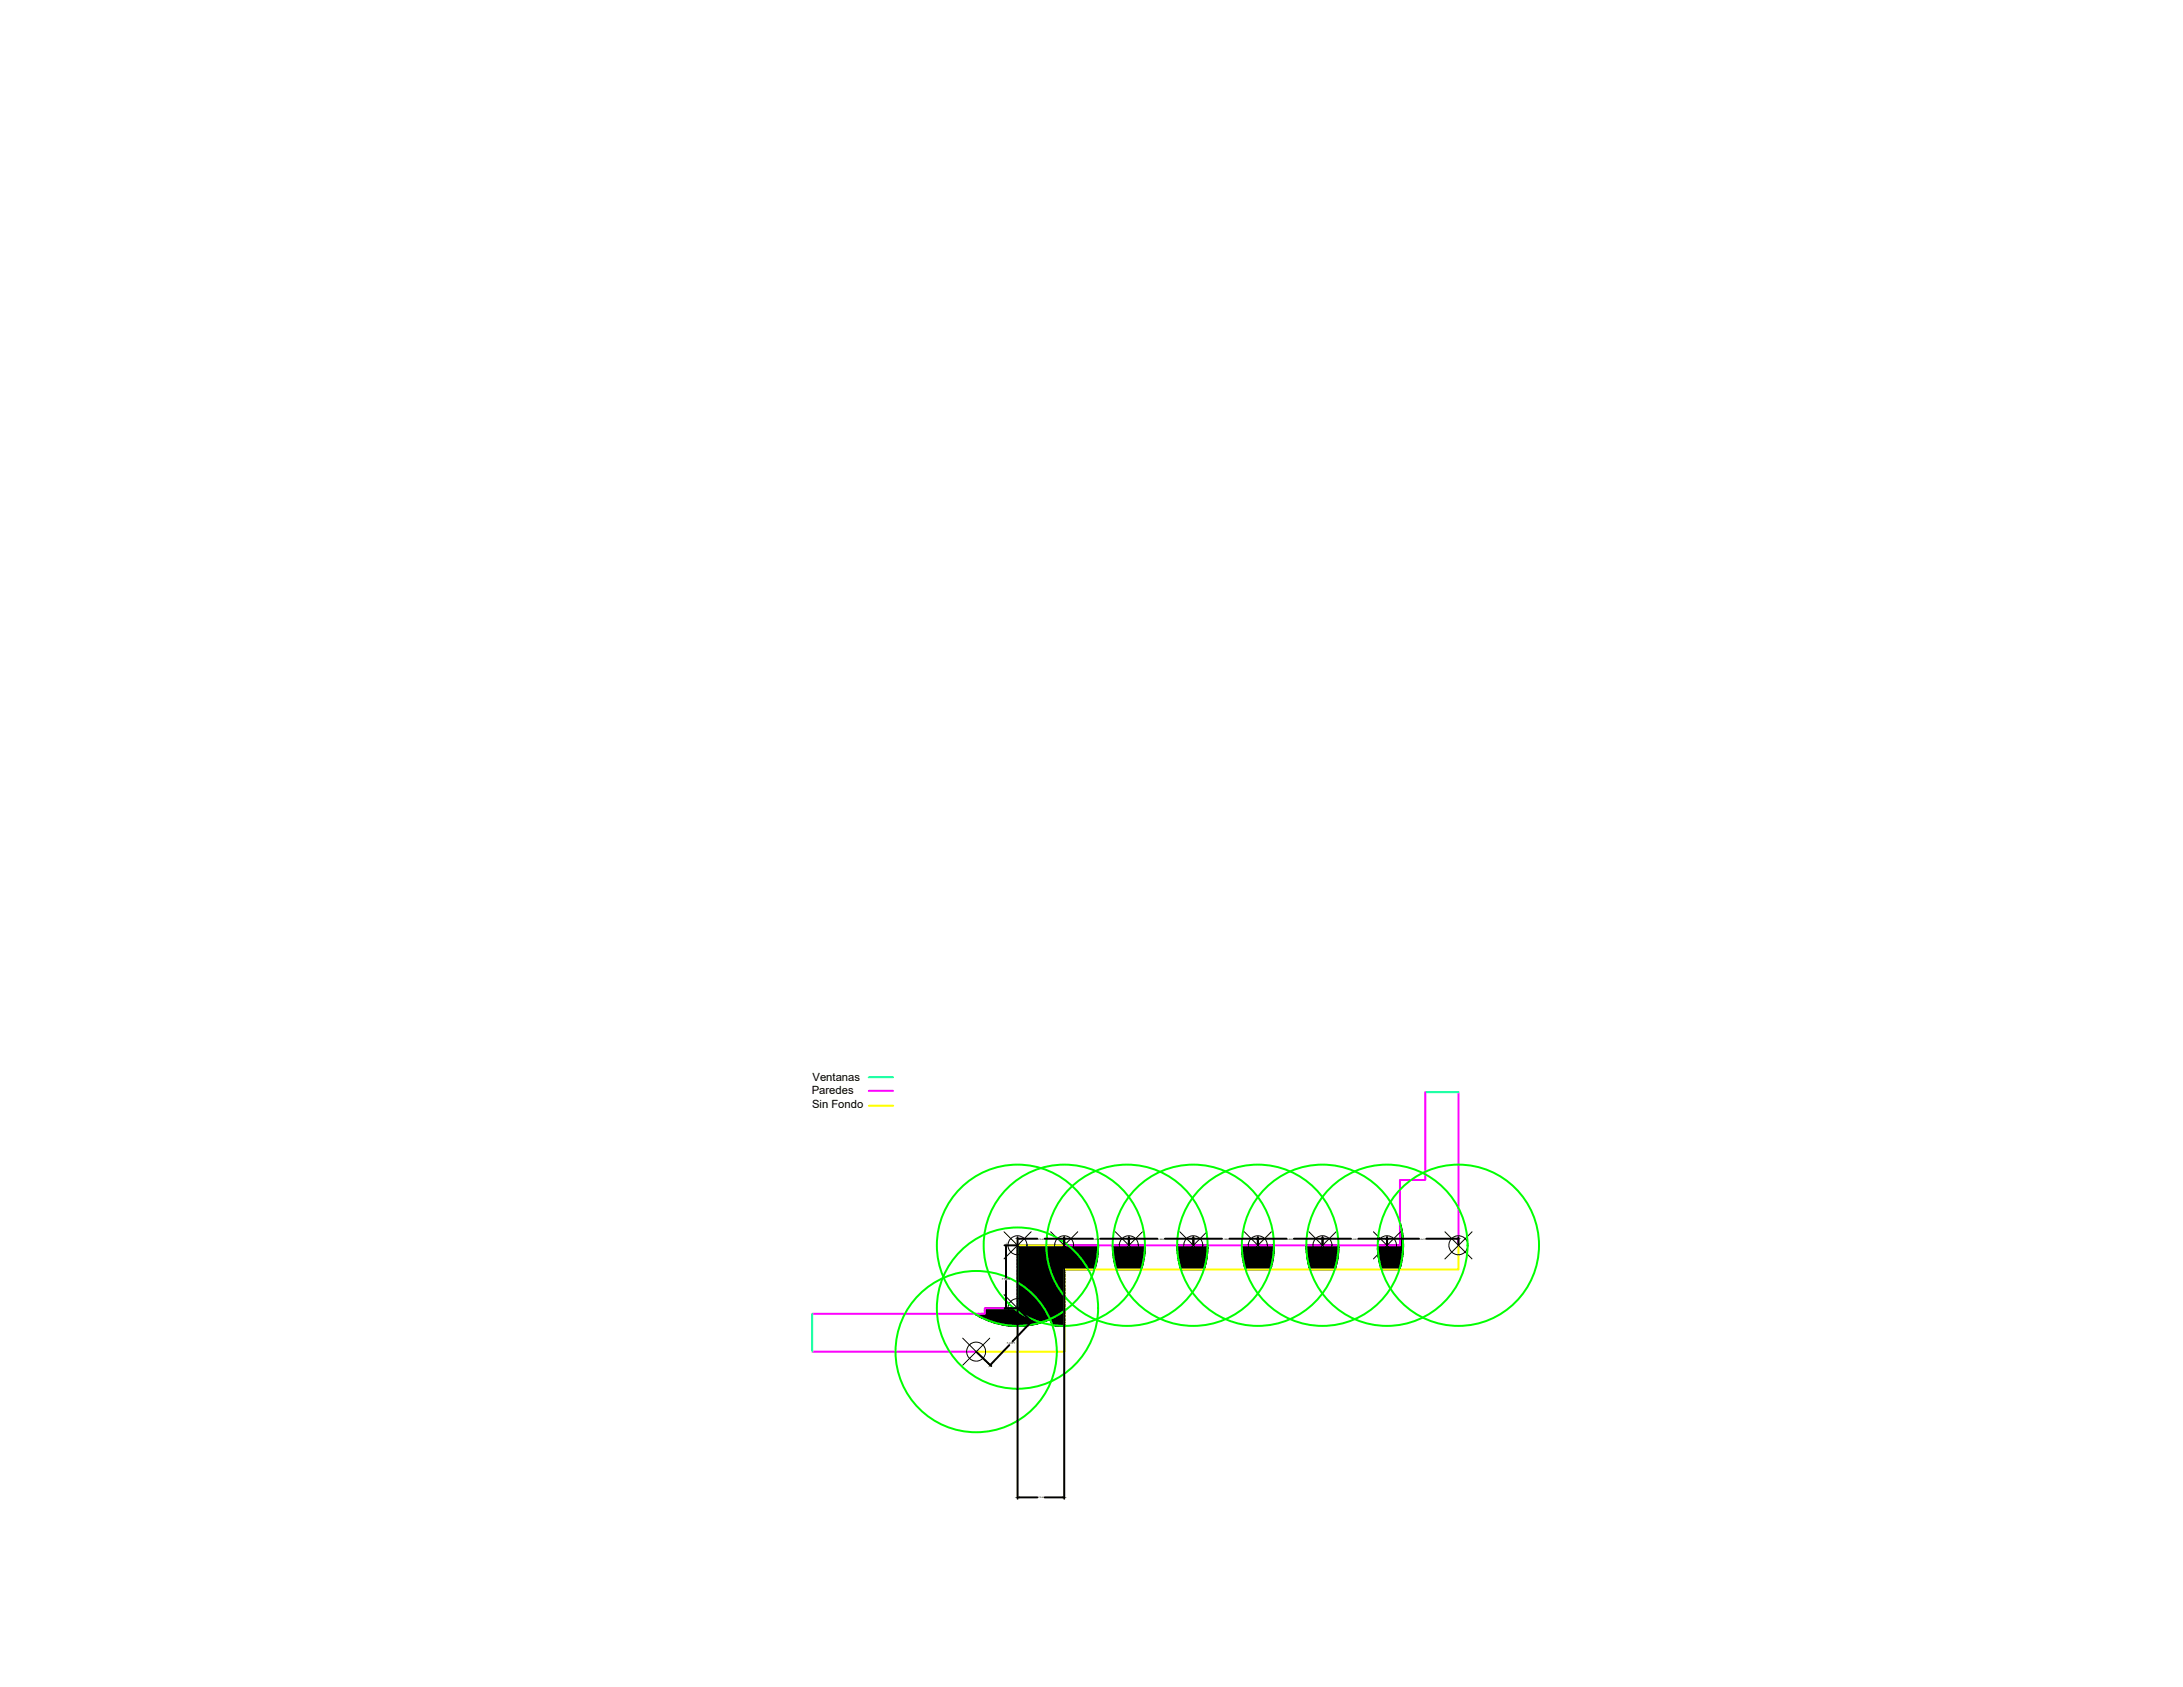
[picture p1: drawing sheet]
<svg xmlns="http://www.w3.org/2000/svg" width="279mm" height="216mm" viewBox="0 0 279 216" stroke-linecap="round" stroke-linejoin="round" font-family="sans-serif">
<defs><g id="words">
<g font-size="1.4">
<text x="103.9" y="140.1">Paredes</text>
<text x="103.9" y="141.8">Sin Fondo</text>
<text x="104" y="138.3">Ventanas</text>
</g>
<g font-size=".4">
<text x="128.2" y="163.8">7.7900</text>
<text x="128.9" y="172">7.4371</text>
</g>
<g font-size=".3">
<text x="132.8" y="158.6">5.7940</text>
<text x="140" y="158.6">8.0010</text>
<text x="148.2" y="158.6">8.0000</text>
<text x="156.5" y="158.6">7.9990</text>
<text x="164.7" y="158.6">8.0000</text>
<text x="173" y="158.6">8.0000</text>
<text x="181.7" y="158.6">8.8470</text>
<text x="132.8" y="191.7">5.7940</text>
</g>
</g></defs>
<!-- layer: 0 -->
<path d="M111.2 139.6h3.1M182.4 139.8v11.2h-3.2v8.4h-43M186.7 139.8v19.6M104 173h20.9M130.2 167.4h-4.2v.7h-22" fill="none" stroke="#f0f" stroke-width=".25"/>
<path d="M111.2 141.5h3.1M130.2 159.4h6M186.7 159.4v3.1h-50.5v10.5h-11.3" fill="none" stroke="#ff0" stroke-width=".25"/>
<g fill="none" stroke="#000" stroke-width=".25">
<path d="M128.6 159.4h1.6M128.8 159.6v3.9M130.2 159.8l5.8 5.8M130.2 159.7l6 5.9M130.2 159.5l6 6M130.2 158.3v1M130.2 159.4v32.4M130.3 159.4l5.9 5.9M130.4 159.4l-.2 .1M130.4 158.5h2.4M130.5 159.4l5.7 5.7M130.5 159.4l-.3 .3"/>
<path d="M130.7 159.4l5.5 5.5M130.7 159.4l-.5 .5M130.9 159.4l5.3 5.3M130.9 159.4l-.7 .7M131.1 159.4l5.1 5.1M131.1 159.4l-.9 .8 6 6M131.2 159.4l5 5M131.3 159.4l-1.1 1M131.4 159.4l4.8 4.8M131.5 159.4l-1.3 1.2M131.6 159.4l4.6 4.6M131.6 159.4l-1.4 1.4"/>
<path d="M131.8 159.4l4.4 4.4M131.8 159.4l-1.6 1.6M132.3 159.4l3.9 3.9M132.4 159.4l-2.2 2.1M132.7 159.4l1.3 1.3M132.7 159.4l-2.5 2.5M132.9 159.4l3.3 3.3M132.9 159.4l-2.7 2.7M133.1 159.4l3.1 3.1M133.1 159.4l-2.9 2.8M133.2 159.4l3.2 3.1M133.3 159.4l-3.1 3"/>
<path d="M133.4 159.4l3.1 3.1M133.5 159.4l-3.3 3.2M133.6 159.4l3.1 3.1M133.6 159.4l-3.4 3.4M133.7 158.5h2.3M133.8 159.4l.1 .1 .1-.1M133.8 159.4l-3.6 3.6M134 159.4l3.1 3.1M134.2 159.4l3.1 3.1M134.2 159.4l-4 3.9M134.3 159.4l3.1 3.1M134.4 159.4l-4.2 4.1"/>
<path d="M134.7 159.4l3.1 3.1M134.7 159.4l-4.5 4.5M135.3 159.4l3.1 3.1M135.3 159.4l-1.3 1.3M135.4 159.4l3.1 3.1M135.5 159.4l-5.3 5.2 5.1 5.1M135.6 159.4l3.1 3.1M135.7 159.4l-5.5 5.4M135.8 159.4l3.1 3.1M135.8 159.4l-5.6 5.6M136 159.4l3.1 3.1M136 159.4l-5.8 5.8"/>
<path d="M136.2 159.4l3.1 3.1M136.2 159.4l-6 5.9M136.2 158.3v1M136.2 159.4v32.4M136.4 159.4l3 3.1M136.4 159.4l-6.2 6.1M136.4 158.5h3.5M136.5 159.4l3.1 3.1M136.6 159.4l-6.4 6.3M136.7 159.4l3.1 3.1M136.8 159.4l-6.6 6.5M137.1 159.4l3 3-.1 .1"/>
<path d="M137.1 159.4l-6.9 6.9M137.3 159.4l2.8 2.9M137.3 159.4l-7.1 7M137.5 159.4l2.7 2.7M137.5 159.4l-7.3 7.2M137.6 159.4l2.6 2.6M137.7 159.4l-7.5 7.4M137.8 159.4l2.5 2.4M137.8 159.4l-7.6 7.6M138 159.4l2.3 2.3M138 159.4l-7.8 7.8M138.2 159.4l2.1 2.1"/>
<path d="M138.2 159.4l-8 8M138.4 159.4l2 2M138.4 159.4l-10.2 10.1M138.5 159.4l1.9 1.8M138.6 159.4l-10.2 10.1M138.7 159.4l1.7 1.7M138.8 159.4l-10.2 10.2M139.1 159.4l1.4 1.4M139.1 159.4l-10.2 10.2-2.2-2.2M139.6 159.4l.9 .9M139.7 159.4l-3.1 3.1M139.8 159.4l.7 .7"/>
<path d="M139.8 159.4l-3 3.1M140 159.4l.5 .5M140 159.4l-3.1 3.1M140.2 159.4l.3 .3M140.2 159.4l-3.1 3.1M140.4 159.4l.2 .2M140.4 159.4l-3.1 3.1M140.5 159.8l-2.6 2.7M140.5 160l-2.5 2.5M140.5 159.4h.1M140.6 159.4l-3.1 3.1M140.6 159.6l-2.9 2.9"/>
<path d="M140.8 158.5h3.5M142.4 159.6l2.9 2.9M142.4 159.4l3.1 3.1M142.4 160l2.5 2.5M142.4 159.8l2.7 2.7M142.6 159.4l3.1 3.1M142.6 159.4l-.2 .1M142.7 159.4l3.1 3.1M142.8 159.4l-.4 .3M142.9 159.4l3.1 3.1M143 159.4l-.6 .5M143.1 159.4l3 3"/>
<path d="M143.2 159.4l-.8 .7M143.3 159.4l2.8 2.8M143.3 159.4l-.8 .8M143.5 159.4l2.7 2.7M143.5 159.4l-1 1M144 159.4l2.3 2.2M144.1 159.4l-1.6 1.5M144.2 159.4l2.1 2.1M144.2 159.4l-1.6 1.7M144.4 159.4l1.9 1.9M144.4 159.4l-1.8 1.8 1.2 1.3M144.5 158.3v1"/>
<path d="M144.6 159.4l1.8 1.8M144.6 159.4l-2 2M144.7 158.5h3.4M144.8 159.4l1.6 1.6-1.4 1.5M144.8 159.4l-2.2 2.1M144.9 159.4l1.5 1.5M145 159.4l-2.3 2.3M145.1 159.4l1.4 1.3M145.1 159.4l-2.4 2.4M145.3 159.4l1.2 1.2M145.3 159.4l-2.6 2.6M145.5 159.4l1 1-2.1 2.1"/>
<path d="M145.5 159.4l-2.7 2.7M145.8 159.4l.7 .7M145.9 159.4l-3 3M146 159.4l.5 .5M146.1 159.4l-3.1 3.1M146.4 159.4l.1 .1M146.4 159.4l-3.1 3.1M146.5 159.7l-.3-.3-3 3.1M146.5 159.4l-3 3.1M146.5 159.6l-2.8 2.9M146.5 159.8l-2.6 2.7M149.1 158.5h3.4"/>
<path d="M150.7 159.7l2.8 2.8M150.7 159.5l3 3M150.8 159.4l3.1 3.1M150.8 159.4l-.1 .1M151 159.4l3.1 3.1M151 159.4l-.3 .3M151.2 159.4l2.9 3M151.2 159.4l-.5 .5 2.6 2.6M151.3 159.4l2.9 2.8-.3 .3M151.4 159.4l-.7 .6 2.4 2.5M151.5 159.4l2.7 2.7M151.5 159.4l-.8 .8 2.3 2.3"/>
<path d="M151.7 159.4l2.5 2.5M151.7 159.4l-1 1M151.9 159.4l2.4 2.4M151.9 159.4l-1.2 1.1M152.1 159.4l2.2 2.2M152.1 159.4l-1.3 1.3M152.2 159.4l2.1 2.1-.9 1M152.3 159.4l-1.5 1.5M152.7 158.3v1M152.8 159.4l1.6 1.7-1.4 1.4M152.8 159.4l-1.9 1.9M152.9 158.5h3.5"/>
<path d="M153.1 159.4l1.4 1.3M153.2 159.4l-2.3 2.2M153.3 159.4l1.2 1.1M153.4 159.4l-2.4 2.4M153.5 159.4l1 1M153.5 159.4l-2.5 2.5M153.7 159.4l.8 .8-2.2 2.3M153.7 159.4l-2.7 2.7M153.9 159.4l.7 .6-2.5 2.5M153.9 159.4l-2.8 2.8M154.1 159.4l.5 .5M154.1 159.4l-3 3"/>
<path d="M154.2 159.4l.4 .3M154.3 159.4l-3.1 3.1M154.4 159.4l.2 .1M154.5 159.4l-3.1 3.1M154.6 159.4l-3 3.1M154.6 159.6l-2.9 2.9M154.6 159.8l-2.7 2.7M157.4 158.5h3.4M158.9 159.8l.5-.4 3.1 3.1M158.9 159.9l2.6 2.6M158.9 159.7l2.8 2.8M158.9 159.5l3 3"/>
<path d="M159 159.4l3.1 3.1M159 159.4l-.1 .1M159.2 159.4l3.1 3.1M159.2 159.4l-.3 .2M159.5 159.4l3.1 3M159.6 159.4l-.6 .6M160.1 159.4l2.6 2.6M160.1 159.4l-1.1 1.1M160.3 159.4l2.5 2.5M160.3 159.4l-1.3 1.3M160.4 159.4l2.4 2.3M160.5 159.4l-1.5 1.4"/>
<path d="M160.6 159.4l2.2 2.2-.9 .9M160.7 159.4l-1.6 1.6M160.8 159.4l2.1 2M160.8 159.4l-1.7 1.7M161 159.4l1.9 1.9M161 158.3v1M161 159.4l-1.9 1.9M161.2 159.4l1.7 1.7M161.2 158.5h3.5M161.2 159.4l-2 2.1M161.4 159.4l1.5 1.6M161.4 159.4l-2.2 2.2"/>
<path d="M161.5 159.4l1.5 1.4M161.6 159.4l-2.4 2.3M161.9 159.4l1.1 1.1M161.9 159.4l-2.6 2.6 .4 .5M162.1 159.4l.9 .9-2.2 2.2M162.1 159.4l-2.8 2.8M162.5 159.4l.5 .6M162.5 159.4l-3.1 3.1M162.6 159.4l.5 .4M162.7 159.4l-3.1 3.1M162.8 159.4l.3 .2M162.9 159.4l-3.1 3.1"/>
<path d="M163 159.4h.1M163 159.4l-3.1 3.1M163 159.9l-2.5 2.6M163.1 159.5l-3 3M163.1 159.7l-2.8 2.8M165.6 158.5h3.5M167.2 159.7l2.7 2.8M167.2 159.5l2.9 3M167.2 159.9l2.6 2.6M167.2 159.4l3.1 3.1M167.2 159.4h.1M167.4 159.4l3.1 3.1 .5-.5-2.7-2.6"/>
<path d="M167.4 159.4l-.2 .2M167.6 159.4l3.1 3.1M167.6 159.4l-.4 .4M167.7 159.4l3.2 3.1M167.8 159.4l-.6 .5M167.9 159.4l3 2.9M168 159.4l-.8 .7 2.4 2.4M168.1 159.4l2.8 2.8M168.1 159.4l-.9 .9M168.3 159.4l-1 1.1M168.8 159.4l2.3 2.2M168.9 159.4l-1.6 1.5 1.5 1.6"/>
<path d="M169 159.4l2.1 2.1M169.1 159.4l-1.8 1.7M169.2 159.4l2 1.9-1.2 1.2M169.2 159.4l-1.8 1.9M169.3 158.3v1M169.4 159.4l1.8 1.8M169.4 159.4l-2 2 1.1 1.1M169.4 158.5h3.5M169.6 159.4l1.6 1.6M169.6 159.4l-2.2 2.2M169.8 159.4l1.4 1.5-1.6 1.6M169.8 159.4l-2.3 2.3"/>
<path d="M169.9 159.4l1.4 1.3-1.9 1.8M170 159.4l-2.5 2.5 .6 .6M170.1 159.4l1.2 1.1M170.2 159.4l-2.7 2.6M170.3 159.4l1 1M170.3 159.4l-2.7 2.8M170.7 159.4l.6 .6M170.7 159.4l-3 3M171.2 159.4l.1 .1-3 3M171.3 159.4l-3.2 3.1M173.9 158.5h3.4M176.3 159.4l2.9 2.8-.3 .3"/>
<path d="M176.3 159.6l2.9 2.8M176.4 159.4h-.1M176.5 159.4l2.7 2.7M176.6 159.4l-.3 .2M176.7 159.4l2.6 2.5M176.7 159.4l-.4 .4 2.8 2.7M176.9 159.4l2.4 2.4M176.9 159.4l-.6 .5 2.6 2.6M177.1 159.4l2.2 2.2M177.1 159.4l-.7 .7M177.4 159.4l2 1.9M177.5 159.4l-1.1 1.1"/>
<path d="M177.5 158.3v1M177.6 159.4l1.8 1.8M177.7 159.4l-1.3 1.2M177.7 158.5h3.9M178 159.4l1.5 1.5M178 159.4l-1.6 1.5M178.2 159.4l1.3 1.3M178.2 159.4l-1.7 1.7M178.4 159.4l1.1 1.2M178.4 159.4l-1.9 1.8M178.5 159.4l1 1-2 2.1M178.6 159.4l-2.1 2 1.1 1.1"/>
<path d="M178.7 159.4l.9 .8-2.3 2.3M178.7 159.4l-2.1 2.2M178.9 159.4l.7 .7M178.9 159.4l-2.3 2.3M179.1 159.4l.5 .5M179.1 159.4l-2.5 2.5M179.2 158.7l.4 .5M179.2 157.3l.2 .2M179.2 156.5v.1M179.2 156.7v.1h.1l-.1 .1 .1 .2M179.3 157l-.1 .1 .2 .2M179.3 157.1l-.1 .2"/>
<path d="M179.4 157.3l-.2 .2 .3 .3M179.4 157.4l-.2 .3 .3 .3M179.4 157.6l-.2 .2 .3 .4M179.5 157.7l-.3 .3 .3 .4-.3 .4M179.5 157.9l-.3 .3 .4 .4M179.5 158.1l-.3 .3 .4 .4M179.5 158.2l-.3 .4 .4 .4M179.6 158.6l-.4 .3 .4 .5M179.6 158.7l-.4 .4 .4 .4M179.6 158.9l-.4 .4 .4 .4M179.6 159.1l-2.9 2.9M179.6 159.8l-2.7 2.7"/>
<path d="M179.6 159.3l-2.9 2.8 .4 .4M179.6 159.4l-2.9 2.9M179.6 159.6l-2.8 2.8M182.6 158.5h3.9M186.7 158.3v1M124.9 168.1l.1 .2M124.9 168.1l-.1 .1M124.9 168.2l.2-.1 .3 .4M125 173l1.9 1.8M125.1 168.3l.1-.2 .6 .6 1.3-1.3 2.2 2.3M125.4 168.5l.4-.4 .9 1M125.4 168.1l.7 .7"/>
<path d="M125.4 168.1l-.2 .3M125.5 168.6l.5-.5 1 1.1M125.7 168.6l1.2-1.2 2.2 2.2M126 167.5l.2-.1 2 2.1M126 167.7l.3-.3 2.2 2.2M126 167.9l.5-.5 2.2 2.2M126 168.8l1.4-1.4 2.3 2.3M126 167.9l1.5 1.4 1.9-1.9 2.2 2.2M126 168.1l1.3 1.2M126 167.7l1.8 1.7M126 167.5l2 2M126.2 168.9l1.4-1.5 2.3 2.3"/>
<path d="M126.6 169l1.6-1.6 2.2 2.3M126.7 169.1l1.6-1.7 2.3 2.3M126.7 167.4l-.7 .7M126.8 169.1l1.7-1.7 2.3 2.3M127.1 169.2l1.8-1.8 2.2 2.3M127.2 169.3l1.9-1.9 2.2 2.2M127.2 167.4l2.3 2.3M127.3 167.4l-1.4 1.4M127.4 169.3l1.8-1.9 2.3 2.2M127.8 169.4l2-2 2.1 2.2M128 169.5l2-2.1 2.1 2.1M128.6 167.4h1.6"/>
<path d="M128.7 167.4l2.3 2.3M128.7 167.4l-1.7 1.8M128.8 163.9v3.3M129.2 172.1l-2.3 2.5M129.6 167.4l2.2 2.2M129.6 167.4l-1.9 2M130.2 167.4l2 2.1M130.2 167.4l-2.1 2.1M130.2 166.2l3.1 3 2.9-2.9M130.2 165.9l3.3 3.3 2.7-2.7M130.2 167.3l2.2 2.2M130.2 167.1l2.3 2.3"/>
<path d="M130.2 167l2.5 2.4M130.2 166.8l2.6 2.6M130.2 166.6l2.8 2.7M130.2 166.4l2.9 2.9M130.2 164.4l5.3 5.3M130.2 164.2l5.5 5.5 .5-.5M130.2 164l5.7 5.7 .3-.3M130.2 163.8l5.9 5.9 .1-.1M130.2 161.2l1.8-1.8 4.2 4.2M130.2 161.3l2-1.9 4 4M130.2 161.7l2.3-2.3 3.7 3.7M130.2 166l3.2 3.2"/>
<path d="M130.2 165.7l3.5 3.4M130.2 165.5l3.6 3.6M130.2 165.3l3.7 3.7M130.2 165.1l3.9 3.9M130.2 164.9l4 4M130.2 164.8l4.1 4.1M130.2 163.7l6 5.9M130.2 163.5l6 6M130.2 163.3l6 6M130.2 163.1l6 6M130.2 162.9l6 6M130.2 162.7l6 6"/>
<path d="M130.2 162.6l6 5.9M130.2 162.4l6 6M130.2 162.2l6 6M130.2 162l6 6M130.2 161.8l6 6M130.2 161.7l6 5.9M130.2 161.5l6 6M130.2 161.3l6 6M130.2 161.1l6 6M130.2 160.9l6 6M130.2 160.7l6 6M130.2 160.6l6 6"/>
<path d="M130.2 160.4l6 6M130.2 160l6 6M130.3 167.5l1.9 1.7M131.9 169.3l-2.3 2.4M134 160.7l-3.8 3.7M134 160.7l2.2 2.2M134.5 169l.6 .6M134.7 169.6h.1M136 165.6l.2 .2M136 165.6l-3.9 3.9M136.2 162.6l-7 7M136.2 162.8l-6.8 6.9"/>
<path d="M136.2 163l-6.7 6.7M136.2 163.2l-6.5 6.5M136.2 163.4l-6.3 6.3M136.2 163.6l-6.1 6.1-2.3-2.3-1.5 1.5M136.2 163.7l-5.9 6-2.3-2.3-1.6 1.6-.8-.9-.3 .4M136.2 163.9l-5.7 5.8M136.2 164.1l-5.6 5.6M136.2 164.3l-5.4 5.4M136.2 164.5l-5.2 5.2M136.2 164.6l-5 5.1M136.2 164.8l-4.8 4.8M136.2 165l-4.6 4.6"/>
<path d="M136.2 165.2l-4.4 4.4M136.2 165.6l-3.9 3.9M136.2 165.7l-3.7 3.8M136.2 165.9l-3.4 3.5M136.2 166.1l-3.2 3.2M136.2 166.7l-2.4 2.4M136.2 166.8l-2.1 2.1M136.2 167l-1.8 1.8M136.2 167.2l-1.7 1.8M136.2 167.4l-1.7 1.7M136.2 167.6l-1.6 1.6M136.2 167.8l-1.6 1.6"/>
<path d="M136.2 168.3l-1.3 1.3-.3-.3M136.2 165.4l-.2 .2M136.2 168.5l-1.1 1.1M136.2 168.7l-1 1M136.2 169l-.6 .7M136.2 168l-1.5 1.5M136.2 168.1l-1.5 1.5M136.2 168.9l-.8 .8M136.9 162.5l-3-3-3.7 3.6M137.6 162.5l-3-3.1-4.4 4.3M138 162.5l-3.1-3.1-4.7 4.7M138.2 162.5l-3.1-3.1-4.9 4.8"/>
<path d="M140 162.5l-3.1-3.1-6.7 6.7M140.2 162.2l-.3 .3M140.3 161.9l-.6 .6M140.3 161.7l-.8 .8M140.4 161.4l-1.1 1.1M140.4 161.2l-1.3 1.3M140.4 160.9l-1.5-1.5-10.2 10.2M140.4 161l-1.5 1.5M140.5 160.8l-1.7 1.7M140.5 160.6l-1.2-1.2-10.2 10.2M140.5 160.6l-1.9 1.9M140.5 160.4l-1-1-3.1 3.1"/>
<path d="M140.5 160.4l-2.1 2.1M140.5 160.2l-2.3 2.3M142.5 160.2l2.2 2.3M142.5 160.4l2.1 2.1M142.5 160.7l1.4-1.3 2.4 2.4M142.5 160.8l1.7 1.7M142.5 161l1.5 1.5M142.6 161.5l1.1 1M142.7 161.7l.8 .8M142.7 161.9l.6 .6M142.8 162.2l.3 .3M142.8 162.3l2.9-2.9 .8 .8-2.2 2.3"/>
<path d="M142.9 162.4v.1M146.1 162.5h.1M146.2 162.2l-.3 .3M146.2 161.9l-2.5-2.5-1.2 1.2 1.9 1.9M146.2 162l-.5 .5M146.3 161.7l-.8 .8M146.3 161.5l-1 1M146.4 161.3l-1.2 1.2M146.5 160.8l-1.7 1.7M146.5 160.6l-1.9 1.9M146.5 160l-2.4 2.5M150.7 160.4l2.1 2.1"/>
<path d="M150.7 160.6l1.9 1.9M150.8 160.8l1.6 1.7M150.8 161.2l1.8-1.8 1.8 1.8M150.9 161.3l1.1 1.2M150.9 161.5l1 1M151 161.7l.7 .8M151 162l.5 .5M151.1 162.2l.2 .3M154.2 162l-.5 .5M154.3 161.7l-.8 .8M154.4 161.3l-2-1.9-1.6 1.6 1.4 1.5M154.4 161.3l-1.2 1.2"/>
<path d="M154.5 160.9l-1.5-1.5-2.1 2.1M154.5 160.8l-1.7 1.7M154.5 160.6l-1.9 1.9M154.5 160.4l-2 2.1M159 160.2l.7-.8 2.9 2.9M159 160.1l2.4 2.4M159 160.3l.9-.9 2.8 2.8M159 160.3l2.2 2.2M159 160.5l2 2M159 160.7l1.8 1.8M159 160.9l1.6 1.6M159.1 161.1l1.3 1.4"/>
<path d="M159.1 161.3l1.2 1.2M159.2 161.6l.9 .9M159.2 161.8l.7 .7M159.4 162.3l.1 .2M162.6 162.3l-.1 .2M162.7 162.1l-.4 .4M162.8 161.8l-.7 .7M162.9 161.4l-1.1 1.1M162.9 161.1l-1.3 1.4M163 160.9l-1.6 1.6M163 160.6l-1.2-1.2-2.5 2.5M163 160.7l-1.8 1.8"/>
<path d="M163 160.5l-2 2M163 160.1l-.7-.7-2.9 2.9M163 160.1l-2.3 2.4M167.2 160.3l2.2 2.2M167.3 160.5l1.9 2M167.3 160.6l1.2-1.2 2.5 2.5M167.3 160.7l1.7 1.8M167.3 160.8l1.4-1.4 2.3 2.4-.7 .7M167.4 161.2l1.3 1.3M167.4 161.6l.9 .9M167.6 162.1l.3 .4M167.6 162.4l.1 .1"/>
<path d="M167.8 162.5l3.1-3.1 .4 .4-2.6 2.7M168 162.5l3.1-3.1 .2 .3-2.8 2.8M170.9 162.3l-.2 .2M171.1 161.5l-.9 1M171.2 161.1l-1.4 1.4M171.3 160.5l-2.1 2M171.3 160.2l-.8-.8-2.9 2.9M171.3 160.1l-2.4 2.4M171.3 160.2l-2.2 2.3M176.4 160.1l2.3 2.4M176.4 160.3l.9-.9 2.1 2.1M176.4 160.3l2.1 2.2"/>
<path d="M176.4 160.5l1.9 2M176.4 160.8l1.4-1.4 1.7 1.6-1.5 1.5M176.4 160.8l1.8 1.7M176.5 161l1.5 1.5M176.5 161.2l1.3 1.3M176.6 161.6l.8 .9M176.6 161.9l.6 .6M176.8 162.4l.1 .1M179.1 162.5h.1M179.3 162l-.5 .5M179.3 161.7l-.7 .8M179.4 161.5l-1 1"/>
<path d="M179.4 161.3l-1.2 1.2M179.5 160.8l-1.7 1.7M179.5 160.6l-1.8 1.9M179.6 160l-2.5 2.5M130.4 191.6h2.4M133.7 191.6h2.3"/>
</g>
<path d="M111.2 137.9h3.1M182.4 139.8h4.3M130.2 159.4v8M104 168.1v4.9" fill="none" stroke="#0ff" stroke-width=".25"/>
<g fill="none" stroke="#000" stroke-width=".13">
<path d="M128.5 157.6l3.5 3.5M132 157.6l-3.5 3.5M134.5 157.6l3.4 3.5M137.9 157.6l-3.4 3.5M142.7 157.6l3.5 3.5M146.2 157.6l-3.5 3.5M151 157.6l3.5 3.5M154.5 157.6l-3.5 3.5M159.3 157.6l3.4 3.5M162.7 157.6l-3.4 3.5M167.5 157.6l3.5 3.5M171 157.6l-3.5 3.5"/>
<path d="M175.8 157.6l3.5 3.5M179.3 157.6l-3.5 3.5M184.9 157.6l3.5 3.5M188.4 157.6l-3.5 3.5M123.2 171.3l3.5 3.4M126.7 171.3l-3.5 3.4M128.5 165.7l3.5 3.5M132 165.7l-3.5 3.5"/>
<circle cx="130.2" cy="159.4" r="1.22"/>
<circle cx="136.2" cy="159.4" r="1.22"/>
<circle cx="144.5" cy="159.4" r="1.22"/>
<circle cx="152.7" cy="159.4" r="1.22"/>
<circle cx="161" cy="159.4" r="1.22"/>
<circle cx="169.3" cy="159.4" r="1.22"/>
<circle cx="177.5" cy="159.4" r="1.22"/>
<circle cx="186.7" cy="159.4" r="1.22"/>
<circle cx="124.9" cy="173" r="1.22"/>
<circle cx="130.2" cy="167.4" r="1.22"/>
</g>
<g fill="none" stroke="#0f0" stroke-width=".25">
<circle cx="130.2" cy="159.4" r="10.3"/>
<circle cx="136.2" cy="159.4" r="10.3"/>
<circle cx="144.2" cy="159.4" r="10.3"/>
<circle cx="152.7" cy="159.4" r="10.3"/>
<circle cx="161" cy="159.4" r="10.3"/>
<circle cx="169.3" cy="159.4" r="10.3"/>
<circle cx="177.5" cy="159.4" r="10.3"/>
<circle cx="186.7" cy="159.4" r="10.3"/>
<circle cx="124.9" cy="173" r="10.3"/>
<circle cx="130.2" cy="167.4" r="10.3"/>
</g>
<g fill="#000" stroke="#000" stroke-width=".13">
<path d="M128.8 159.4l-.1 .2zM130.2 158.5l.2 .1zM136 158.5h.2zM136.2 158.5l.2 .1zM144.3 158.5h.2zM144.5 158.5l.2 .1zM152.5 158.5h.2zM152.7 158.5l.2 .1zM160.8 158.5h.2zM161 158.5l.2 .1zM169.1 158.5h.2zM169.3 158.5l.1 .1z"/>
<path d="M177.3 158.5h.2zM177.5 158.5l.2 .1zM186.5 158.5h.2zM126.9 174.5l-.2 .2zM128.7 167.2l.1 .2zM131.9 169.2l.1-.1-.1 .2zM130.2 191.6h.2zM136 191.6h.2z"/>
</g>
<use href="#words"/>
</svg>
